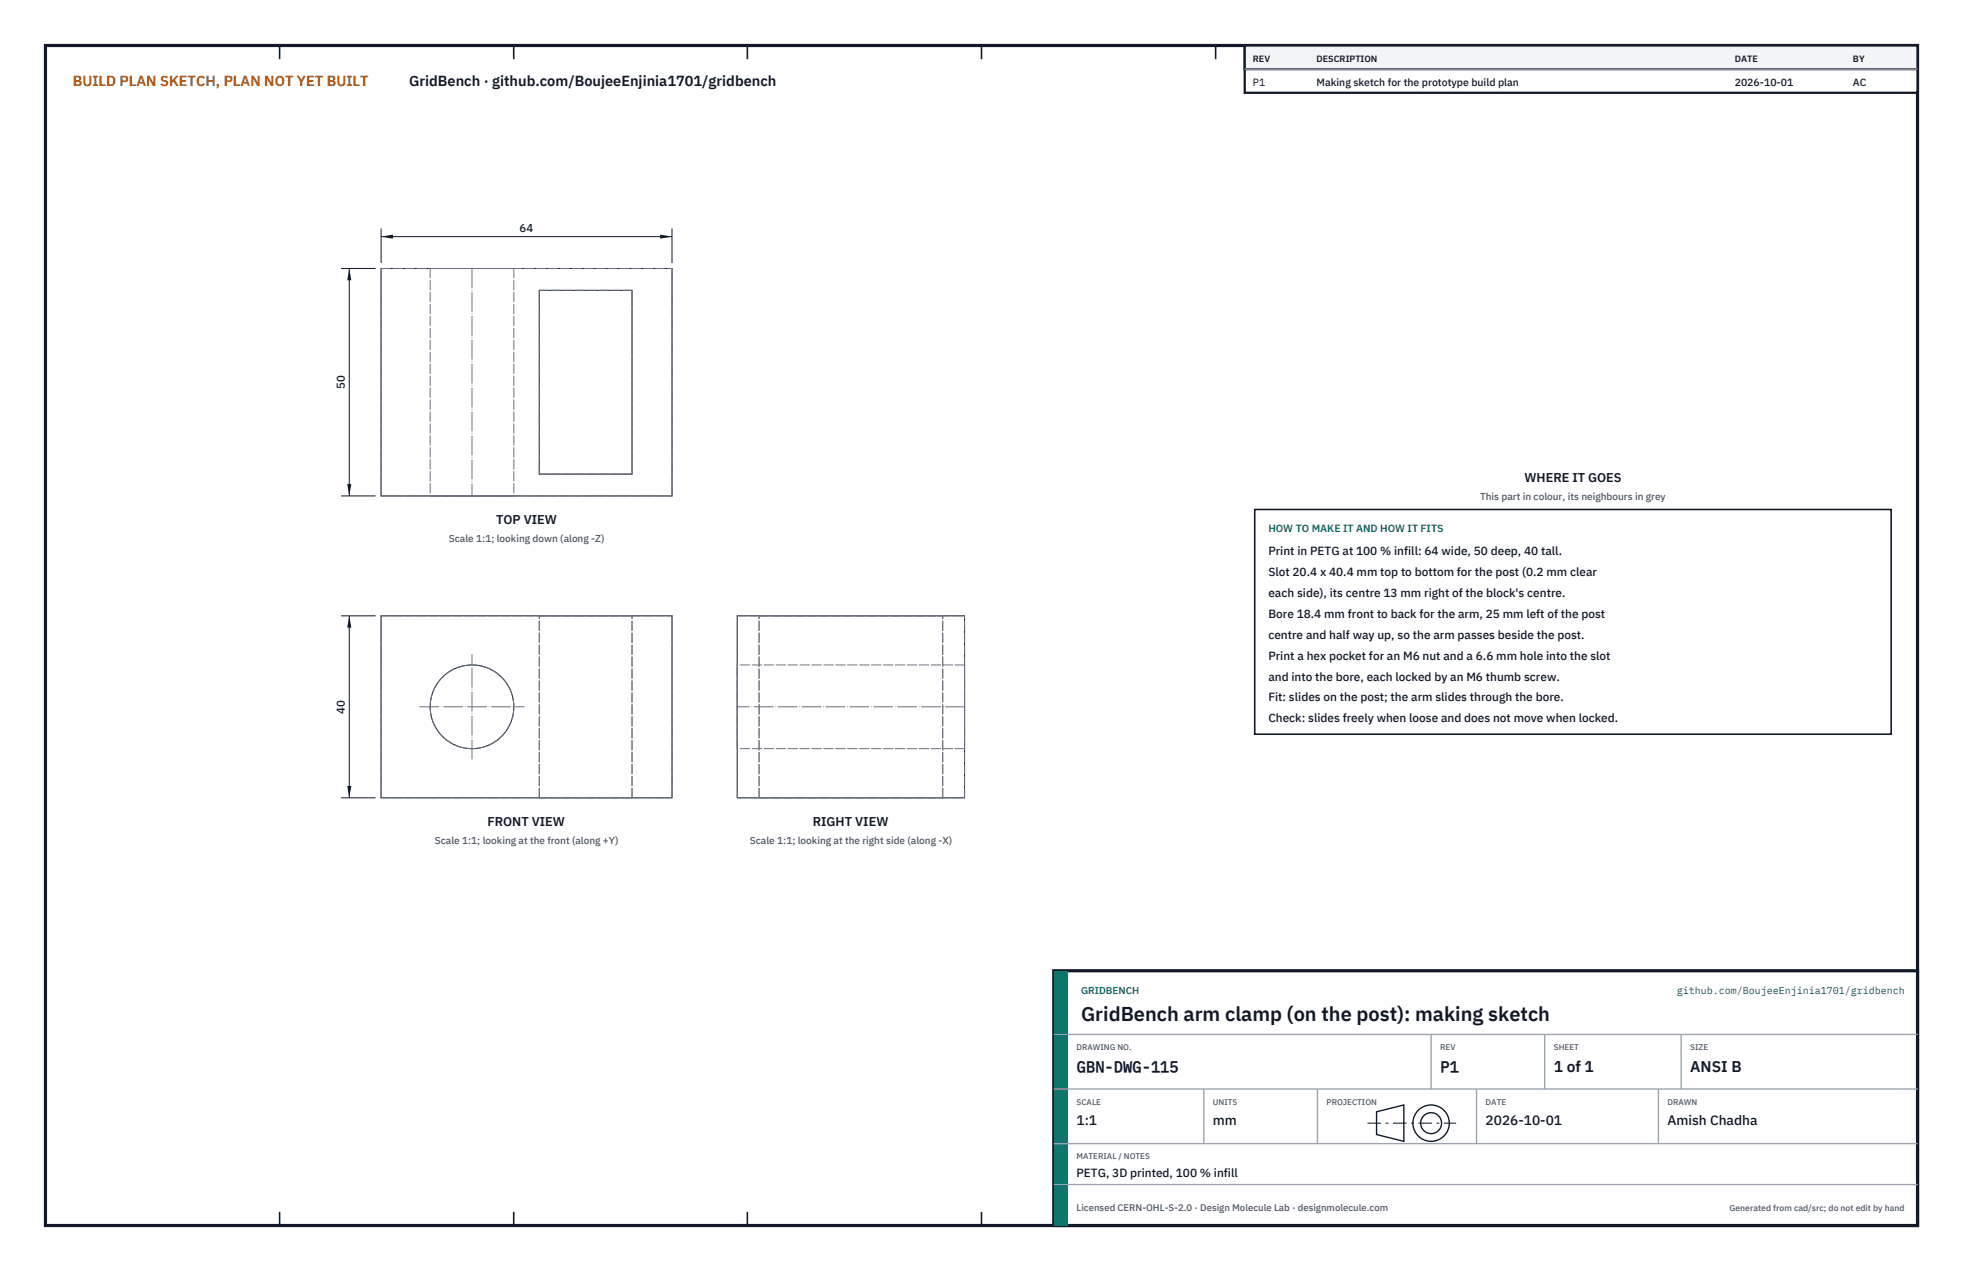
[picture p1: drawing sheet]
<svg xmlns="http://www.w3.org/2000/svg" width="432mm" height="279mm" viewBox="0 0 432 279" stroke-linecap="round" stroke-linejoin="round" font-family="sans-serif">
<defs><g id="words">
<text font-size="4.4" fill="#111827" x="237.8" y="224.4">GridBench arm clamp (on the post): making sketch</text>
<g font-size="3.4" fill="#111827">
<text x="236.8" y="235.6">GBN-DWG-115</text>
<text x="316.8" y="235.6">P1</text>
<text x="341.8" y="235.6">1 of 1</text>
<text x="371.8" y="235.6">ANSI B</text>
</g>
<text font-size="3.2" fill="#b45309" x="16" y="19">BUILD PLAN SKETCH, PLAN NOT YET BUILT</text>
<text font-size="3.2" fill="#111827" x="90" y="19">GridBench · github.com/BoujeeEnjinia1701/gridbench</text>
<g font-size="3" fill="#111827">
<text x="236.8" y="247.2">1:1</text>
<text x="266.8" y="247.2">mm</text>
<text x="326.8" y="247.2">2026-10-01</text>
<text x="366.8" y="247.2">Amish Chadha</text>
</g>
<g font-size="2.8" fill="#111827">
<text x="335.3" y="106">WHERE IT GOES</text>
<text x="109.1" y="115.2">TOP VIEW</text>
<text x="107.2" y="181.5">FRONT VIEW</text>
<text x="178.8" y="181.5">RIGHT VIEW</text>
</g>
<g font-size="2.6" fill="#111827">
<text x="279" y="122">Print in PETG at 100 % infill: 64 wide, 50 deep, 40 tall.</text>
<text x="279" y="126.6">Slot 20.4 x 40.4 mm top to bottom for the post (0.2 mm clear</text>
<text x="279" y="131.2">each side), its centre 13 mm right of the block's centre.</text>
<text x="279" y="135.8">Bore 18.4 mm front to back for the arm, 25 mm left of the post</text>
<text x="279" y="140.4">centre and half way up, so the arm passes beside the post.</text>
<text x="279" y="145">Print a hex pocket for an M6 nut and a 6.6 mm hole into the slot</text>
<text x="279" y="149.6">and into the bore, each locked by an M6 thumb screw.</text>
<text x="279" y="154.2">Fit: slides on the post; the arm slides through the bore.</text>
<text x="279" y="158.8">Check: slides freely when loose and does not move when locked.</text>
<text x="236.8" y="258.8">PETG, 3D printed, 100 % infill</text>
</g>
<g font-size="2.5" fill="#111827">
<text x="114.3" y="51">64</text>
<text x="75.8" y="85.5" transform="rotate(-90 75.8 85.5)">50</text>
<text x="75.8" y="156.9" transform="rotate(-90 75.8 156.9)">40</text>
</g>
<g font-size="2.3" fill="#111827">
<text x="275.6" y="18.8">P1</text>
<text x="289.6" y="18.8">Making sketch for the prototype build plan</text>
<text x="381.6" y="18.8">2026-10-01</text>
<text x="407.6" y="18.8">AC</text>
</g>
<text font-size="2.3" fill="#0f766e" x="279" y="117">HOW TO MAKE IT AND HOW IT FITS</text>
<g font-size="2.2" fill="#4b5563">
<text x="325.6" y="110">This part in colour, its neighbours in grey</text>
<text x="98.7" y="119.2">Scale 1:1; looking down (along -Z)</text>
<text x="95.7" y="185.6">Scale 1:1; looking at the front (along +Y)</text>
<text x="165" y="185.6">Scale 1:1; looking at the right side (along -X)</text>
</g>
<g font-size="2.2" fill="#0f766e">
<text x="237.8" y="218.4">GRIDBENCH</text>
<text x="368.8" y="218.4">github.com/BoujeeEnjinia1701/gridbench</text>
</g>
<text font-size="2.1" fill="#4b5563" x="236.8" y="266.2">Licensed CERN-OHL-S-2.0 · Design Molecule Lab · designmolecule.com</text>
<g font-size="2" fill="#111827">
<text x="275.6" y="13.6">REV</text>
<text x="289.6" y="13.6">DESCRIPTION</text>
<text x="381.6" y="13.6">DATE</text>
<text x="407.6" y="13.6">BY</text>
</g>
<text font-size="1.9" fill="#4b5563" x="380.4" y="266.2">Generated from cad/src; do not edit by hand</text>
<g font-size="1.8" fill="#4b5563">
<text x="236.8" y="230.8">DRAWING NO.</text>
<text x="316.8" y="230.8">REV</text>
<text x="341.8" y="230.8">SHEET</text>
<text x="371.8" y="230.8">SIZE</text>
<text x="236.8" y="242.8">SCALE</text>
<text x="266.8" y="242.8">UNITS</text>
<text x="291.8" y="242.8">PROJECTION</text>
<text x="326.8" y="242.8">DATE</text>
<text x="366.8" y="242.8">DRAWN</text>
<text x="236.8" y="254.8">MATERIAL / NOTES</text>
</g>
</g></defs>
<path d="M10 10h411.8v259.4h-411.8z" fill="none" stroke="#111827" stroke-width=".7" stroke-linecap="butt"/>
<g fill="none" stroke="#111827" stroke-width=".35">
<path d="M61.5 10v3M113 10v3M164.4 10v3M215.9 10v3M267.4 10v3M318.9 10v3M370.3 10v3M61.5 266.4v3M113 266.4v3M164.4 266.4v3M215.9 266.4v3M267.4 266.4v3"/>
<path d="M318.9 266.4v3M370.3 266.4v3"/>
</g>
<g fill="none" stroke="#111727" stroke-width=".22">
<path d="M83.8 59h64v50h-64zM118.6 63.8h20.4v40.4h-20.4zM83.8 135.4h64v40h-64zM162.2 135.4h50v40h-50z"/>
<circle cx="103.8" cy="155.4" r="9.2"/>
</g>
<g fill="none" stroke="#6a7180" stroke-width=".22" stroke-dasharray="2.1 .5">
<path d="M83.8 59h64M94.6 59h9.2M94.6 59v50M103.8 59h9.2M113 59h-18.4M113 59v50M139 63.8h-20.4M83.8 109v-50M83.8 109h64M94.6 109h9.2M103.8 109h9.2M113 109h-18.4"/>
<path d="M118.6 104.2v-40.4M139 104.2h-20.4M139 104.2v-40.4M147.8 109v-50M83.8 135.4h64M139 135.4h-20.4M162.2 135.4h50M167 135.4h40.4M162.2 146.2v18.4M212.2 146.2v18.4M212.2 146.2h-50M83.8 175.4v-40"/>
<path d="M83.8 175.4h64M118.6 175.4v-40M139 175.4h-20.4M139 175.4v-40M147.8 175.4v-40M162.2 175.4v-40M162.2 175.4h50M162.2 164.6v-18.4M167 175.4h40.4M167 175.4v-40M207.4 175.4v-40M212.2 175.4v-40"/>
<path d="M212.2 164.6v-18.4M212.2 164.6h-50"/>
<circle cx="103.8" cy="155.4" r="9.2"/>
</g>
<path d="M103.8 59v50M92.3 155.4h23M212.2 155.4h-50M103.8 166.9v-23" fill="none" stroke="#6a7180" stroke-width=".22" stroke-dasharray="4.2 .5 0 .5"/>
<path d="M83.8 50.2v7.6M83.8 52h64M147.8 50.2v7.6" fill="none" stroke="#111827" stroke-width=".22"/>
<path d="M83.8 52l2.6-.4v.9zM145.2 51.6v.9l2.6-.5z" fill="#111827"/>
<path d="M75 59h7.6M76.8 59v50M75 109h7.6" fill="none" stroke="#111827" stroke-width=".22"/>
<path d="M76.8 59l-.4 2.6h.9zM76.4 106.4h.9l-.5 2.6z" fill="#111827"/>
<path d="M75 135.4h7.6M76.8 135.4v40M75 175.4h7.6" fill="none" stroke="#111827" stroke-width=".22"/>
<path d="M76.8 135.4l-.4 2.6h.9zM76.4 172.8h.9l-.5 2.6z" fill="#111827"/>
<path d="M276 112h140v49.4h-140z" fill="#fff" stroke="#111827" stroke-width=".35"/>
<path d="M273.8 10h148v10.4h-148z" fill="#fff" stroke="#111827" stroke-width=".5"/>
<path d="M273.8 10h148v5.2h-148z" fill="#f3f4f6" stroke="#111827" stroke-width=".5"/>
<path d="M273.8 15.2h148" fill="none" stroke="#9ca3af" stroke-width=".3"/>
<path d="M231.8 213.4h190v56h-190z" fill="#fff" stroke="#111827" stroke-width=".7" stroke-linecap="butt"/>
<path d="M231.8 213.4h3v56h-3z" fill="#0f766e"/>
<path d="M231.8 227.4h190M231.8 239.4h190M264.8 239.4v12M289.8 239.4v12M314.8 227.4v12M324.8 239.4v12M339.8 227.4v12M364.8 239.4v12M369.8 227.4v12M231.8 251.4h190M231.8 260.4h190" fill="none" stroke="#9ca3af" stroke-width=".3"/>
<g fill="none" stroke="#111827" stroke-width=".3">
<path d="M302.8 244.4l6-1.5v8l-6-1.5z"/>
<circle cx="314.8" cy="246.9" r="4"/>
<circle cx="314.8" cy="246.9" r="2.3"/>
</g>
<path d="M300.8 246.9h19.5" fill="none" stroke="#111827" stroke-width=".22" stroke-dasharray="3 1 .6 1" stroke-linecap="butt"/>
<use href="#words"/>
</svg>
